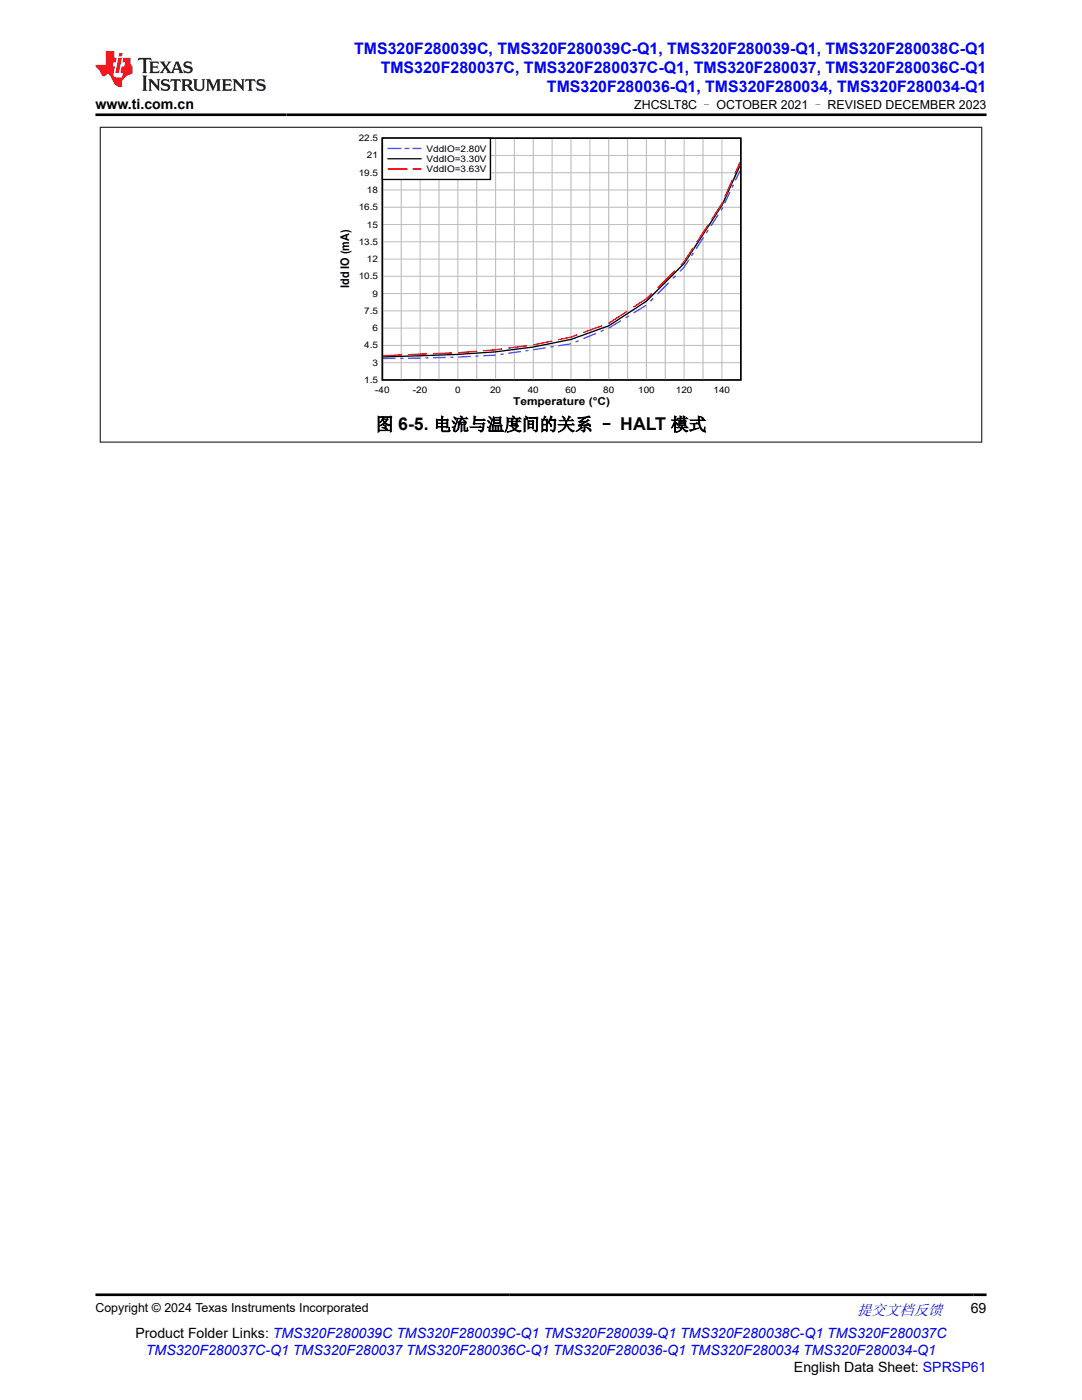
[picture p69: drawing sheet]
<svg xmlns="http://www.w3.org/2000/svg" width="216mm" height="279mm" viewBox="0 0 216 279" stroke-linecap="round" stroke-linejoin="round" font-family="sans-serif">
<defs><g id="words">
<text font-size="3.5" x="75" y="85.9">图 6-5. 电流与温度间的关系 – HALT 模式</text>
<g font-size="3.2" fill="#00f">
<text x="70.7" y="10.7">TMS320F280039C, TMS320F280039C-Q1, TMS320F280039-Q1, TMS320F280038C-Q1</text>
<text x="76" y="14.5">TMS320F280037C, TMS320F280037C-Q1, TMS320F280037, TMS320F280036C-Q1</text>
<text x="109.1" y="18.3">TMS320F280036-Q1, TMS320F280034, TMS320F280034-Q1</text>
</g>
<text font-size="3" fill="#00f" x="171" y="262.4">提交文档反馈</text>
<g font-size="2.8">
<text x="19" y="21.7">www.ti.com.cn</text>
<text x="193.7" y="262.1">69</text>
<text x="27" y="266.9">Product Folder Links: TMS320F280039C TMS320F280039C-Q1 TMS320F280039-Q1 TMS320F280038C-Q1 TMS320F280037C</text>
<text x="158.4" y="273.7">English Data Sheet: SPRSP61</text>
</g>
<text font-size="2.8" fill="#00f" x="29.1" y="270.3">TMS320F280037C-Q1 TMS320F280037 TMS320F280036C-Q1 TMS320F280036-Q1 TMS320F280034 TMS320F280034-Q1</text>
<g font-size="2.5">
<text x="126.5" y="21.8">ZHCSLT8C – OCTOBER 2021 – REVISED DECEMBER 2023</text>
<text x="19" y="261.8">Copyright © 2024 Texas Instruments Incorporated</text>
</g>
<text font-size="2.4" x="69.7" y="57.5" transform="rotate(-90 69.7 57.5)">Idd IO (mA)</text>
<text font-size="2.2" x="102.4" y="80.9">Temperature (°C)</text>
<g font-size="1.8">
<text x="71.6" y="28.2">22.5</text>
<text x="71.6" y="35.1">19.5</text>
<text x="73.2" y="31.6">21</text>
<text x="85.1" y="30.3">VddIO=2.80V</text>
<text x="85.1" y="32.3">VddIO=3.30V</text>
<text x="85.1" y="34.4">VddIO=3.63V</text>
<text x="71.6" y="42">16.5</text>
<text x="73.2" y="38.5">18</text>
<text x="73.2" y="45.4">15</text>
<text x="71.6" y="48.8">13.5</text>
<text x="73.2" y="52.3">12</text>
<text x="71.6" y="55.7">10.5</text>
<text x="74.3" y="59.2">9</text>
<text x="72.7" y="62.6">7.5</text>
<text x="72.7" y="69.5">4.5</text>
<text x="74.3" y="66.1">6</text>
<text x="72.7" y="76.4">1.5</text>
<text x="74.3" y="73">3</text>
<text x="74.9" y="78.5">-40</text>
<text x="82.4" y="78.5">-20</text>
<text x="90.8" y="78.5">0</text>
<text x="97.8" y="78.5">20</text>
<text x="105.3" y="78.5">40</text>
<text x="112.8" y="78.5">60</text>
<text x="120.4" y="78.5">80</text>
<text x="127.3" y="78.5">100</text>
<text x="134.9" y="78.5">120</text>
<text x="142.4" y="78.5">140</text>
</g>
</g></defs>
<path d="M76.3 27.6h71.5v48.2h-71.5zM147.7 33l-3.7 8-7.5 11.6-7.5 7.5-7.5 4.9-7.6 2.7a136.1 136.1 0 0 1-30.1 3.3l-7.4 .2" fill="none" stroke="#000" stroke-width=".27"/>
<g fill="none" stroke="#c0c0c0" stroke-width=".22">
<path d="M76.3 37.9h71.5M76.3 34.5h71.5M76.3 31h71.5M80.1 27.6v48.2M83.8 27.6v48.2M87.6 27.6v48.2M91.4 27.6v48.2M95.1 27.6v48.2M98.9 27.6v48.2M102.6 27.6v48.2M106.4 27.6v48.2M110.2 27.6v48.2"/>
<path d="M113.9 27.6v48.2M117.7 27.6v48.2M121.5 27.6v48.2M125.2 27.6v48.2M129 27.6v48.2M132.8 27.6v48.2M136.5 27.6v48.2M140.3 27.6v48.2M144 27.6v48.2M76.3 58.6h71.5M76.3 55.1h71.5M76.3 51.7h71.5"/>
<path d="M76.3 48.3h71.5M76.3 44.8h71.5M76.3 41.4h71.5M76.3 72.4h71.5M76.3 68.9h71.5M76.3 65.5h71.5M76.3 62h71.5"/>
</g>
<g fill="none" stroke="#36f" stroke-width=".27">
<path d="M145.7 38.3l-1.1 2.3M146.3 36.9l-.2 .5M147.7 34.1l-1 1.9M130.3 59.6l-.5 .5M133.4 56.4l-2.2 2.3M134.8 55l-.5 .6M137.4 51.9l-.9 1.4-.8 .9M138.4 50.5l-.4 .5M140.4 47.4l-1.5 2.2M141.3 45.9l-.4 .6M143.3 42.8l-1.4 2.3M144.2 41.4l-.3 .6"/>
<path d="M78.9 71.5h-2.5M80.5 71.5h-.6M83.9 71.5h-2.5M85.5 71.4h-.6M88.9 71.3l-2.5 .1M90.5 71.3h-.6M93.9 71.1l-2.5 .2M95.5 71.1h-.6M98.9 70.9l-2.5 .1M100.5 70.6l-.6 .1M103.9 70.2l-2.5 .3M105.5 69.9l-.6 .1"/>
<path d="M108.9 69.4l-2.5 .4M110.5 69.2l-.6 .1M113.9 68.6l-2.5 .4M115.5 68l-.7 .2M118.9 66.5l-2.5 1.1M120.5 65.9l-.7 .3M123.9 64l-2.5 1.5M125.5 63l-.7 .4M128.9 60.9l-2.5 1.6"/>
</g>
<g fill="none" stroke="#f00" stroke-width=".27">
<path d="M146.1 35.9l-1.4 3.4M147.7 32.4l-1.1 2.3M130.1 58.6l-1.1 1-2.6 1.7M134.7 54l-3.5 3.4M138.3 49.5l-1.8 2.8-.6 .6M141.3 44.9l-2.2 3.4M144.2 40.4l-2.2 3.4M80.2 70.8l-3.8 .2M85.2 70.6l-3.8 .2M90.2 70.4l-3.8 .2M95.2 70.1l-3.8 .3M100.2 69.6l-3.8 .4"/>
<path d="M105.2 69l-3.8 .5M110.2 68.1l-3.8 .7M115.2 66.8l-1.3 .5-2.5 .5M120.2 65l-3.8 1.4M125.2 62.1l-3.8 2.4"/>
</g>
<path d="M76.3 27.6h21.6v8.2h-21.6z" fill-rule="evenodd" fill="#fff"/>
<path d="M76.3 27.6h21.6v8.2h-21.6zM77.5 31.7h6.5" fill="none" stroke="#000" stroke-width=".27"/>
<path d="M77.5 29.6h2.5M80.9 29.6h.6M82.5 29.6h1.5" fill="none" stroke="#36f" stroke-width=".27"/>
<path d="M77.5 33.7h3.7M82.5 33.7h1.5" fill="none" stroke="#f00" stroke-width=".27"/>
<path d="M19.9 25.4h176.1M20 25.3v63M195.9 25.3v63M19.9 88.2h176.1" fill="none" stroke="#000" stroke-width=".2"/>
<path d="M27.7 11.6l-.2 .5 .5-.2h.6v.1v2.2l-.2 .4h1l-.2-.4v-2.2v-.1h.5l.5 .2-.1-.5zM29.8 12.3l.2 .4v1.5l-.2 .4h1.9l.1-.6a1.08 1.08 0 0 1-1.3 .2v-.7h.6l.4 .2v-.7l-.4 .2h-.6v-.5l.2-.2a1 1 0 0 1 1 .3l-.1-.5zM31.8 12.3l1 1.1-1 1.2h.9l-.2-.2 .4-.8 .5 .8-.2 .2h1.6l-.2-.2 .1-.5h1l.1 .5-.1 .2h.9l-.2-.3-.8-2h-.5l-1 2.2-.8-1.1 .9-1.1h-.8l.2 .2-.5 .6-.3-.6 .1-.2zM35.2 12.7l.4 1h-.8zM36.8 12.4a.65 .65 0 0 0-.2 .7 .65 .65 0 0 0 .6 .5l.7 .1 .1 .3a.79 .79 0 0 1-.7 .4 .79 .79 0 0 1-.7-.5l.1 .7 .2-.1a.93 .93 0 0 0 1.1 .1 .93 .93 0 0 0 .4-1 1.46 1.46 0 0 0-1.2-.6l-.1-.3a1.09 1.09 0 0 1 1.2 .2l-.2-.6-.1 .1-.6-.2zM28.4 15.1l.2 .4v2.2l-.2 .4h1l-.2-.4v-2.2l.2-.4zM29.6 15.8l.2 .4v1.5l-.2 .4h.8l-.3-.4v-1.3l1.7 1.8v-2l.2-.4h-.8l.2 .2 .1 1.1-1.2-1.3zM32.3 15.9a.65 .65 0 0 0-.2 .8 .65 .65 0 0 0 .7 .4l.6 .2 .1 .2a.79 .79 0 0 1-.7 .4 .79 .79 0 0 1-.7-.5l.1 .7 .2-.1a.93 .93 0 0 0 1.1 .1 .93 .93 0 0 0 .4-.9 1.46 1.46 0 0 0-1.2-.6l-.1-.4a1.09 1.09 0 0 1 1.2 .2l-.2-.6-.1 .1-.6-.1zM34.1 15.8l-.1 .6a.63 .63 0 0 1 .7-.3l.1 1.6-.3 .4h1l-.2-.4v-1.6a.66 .66 0 0 1 .8 .3l-.1-.6zM36.2 15.8l.2 .4v1.5l-.2 .4h.9l-.2-.2v-.7h.5l.1 .2a.79 .79 0 0 0 1.2 .6l-1-.9a.61 .61 0 0 0 .6-.6 .61 .61 0 0 0-.5-.7zM36.9 16.1h.2a.47 .47 0 0 1 .5 .1 .47 .47 0 0 1 .1 .5l-.2 .1-.6 .1zM38.5 15.8l.2 .2a2.27 2.27 0 0 0 .4 2 1.04 1.04 0 0 0 1.7-.7v-1.3l.2-.2h-.8l.2 .4v1.1a.6 .6 0 0 1-.6 .6 .6 .6 0 0 1-.6-.6v-1.1l.3-.4zM41.1 15.8l.2 .4v1.5l-.2 .4h.7l-.2-.4v-1.4l.9 1.9 .8-1.9v1.4l-.2 .4h1l-.3-.4v-1.5l.3-.4h-.8l-.7 1.5-.7-1.5zM44.3 15.8l.2 .4v1.5l-.2 .4h1.9l.1-.6a1.09 1.09 0 0 1-1.3 .2v-.7h.6l.4 .2v-.6l-.4 .2h-.6v-.6l.2-.1a1.01 1.01 0 0 1 1 .3l-.1-.6zM46.4 15.8l.3 .4v1.5l-.3 .4h.8l-.2-.4v-1.3l1.6 1.8v-2l.2-.4h-.7l.2 .2v1.1l-1.2-1.3zM49 15.8l-.1 .6a.63 .63 0 0 1 .8-.3v1.6l-.3 .4h1l-.2-.4v-1.6a.66 .66 0 0 1 .8 .3l-.1-.6zM51.4 15.9a.65 .65 0 0 0-.2 .8 .65 .65 0 0 0 .6 .4l.6 .2 .2 .2a.79 .79 0 0 1-.8 .4 .79 .79 0 0 1-.6-.5l.1 .7 .2-.1a.93 .93 0 0 0 1 .1 .93 .93 0 0 0 .5-.9 1.46 1.46 0 0 0-1.3-.6l-.1-.4a1.09 1.09 0 0 1 1.3 .2l-.2-.6-.2 .1-.5-.1z" fill="#231f20"/>
<path d="M21.1 10.2v2.8h-2.1l.1 .3 .9 1a.95 .95 0 0 0 .9 .9 .59 .59 0 0 1 .6-.4 .59 .59 0 0 1 .5 .4l.4 .7a1.59 1.59 0 0 0 2.1 1.4 1.61 1.61 0 0 1 1-2.3l1-.3-.1-1.5a1.59 1.59 0 0 1-.4-1.7h-1.4l-.2 .9h.5l-.1 .9h-.5l-.2 1v.2l.4 .1-.2 .9h-.6a.73 .73 0 0 1-1.1-.7l.3-1.5h-.5l.2-.9h.5l.2-.9h-.5v-1.3zM23.6 11.5l-.6 3.1h.7l.6-3.1zM23.8 10.6l-.1 .6h.7l.1-.6z" fill="#ed1c24"/>
<path d="M19 22.9h177.8M19 258.4h177.8" fill="none" stroke="#000" stroke-width=".53"/>
<use href="#words"/>
</svg>
